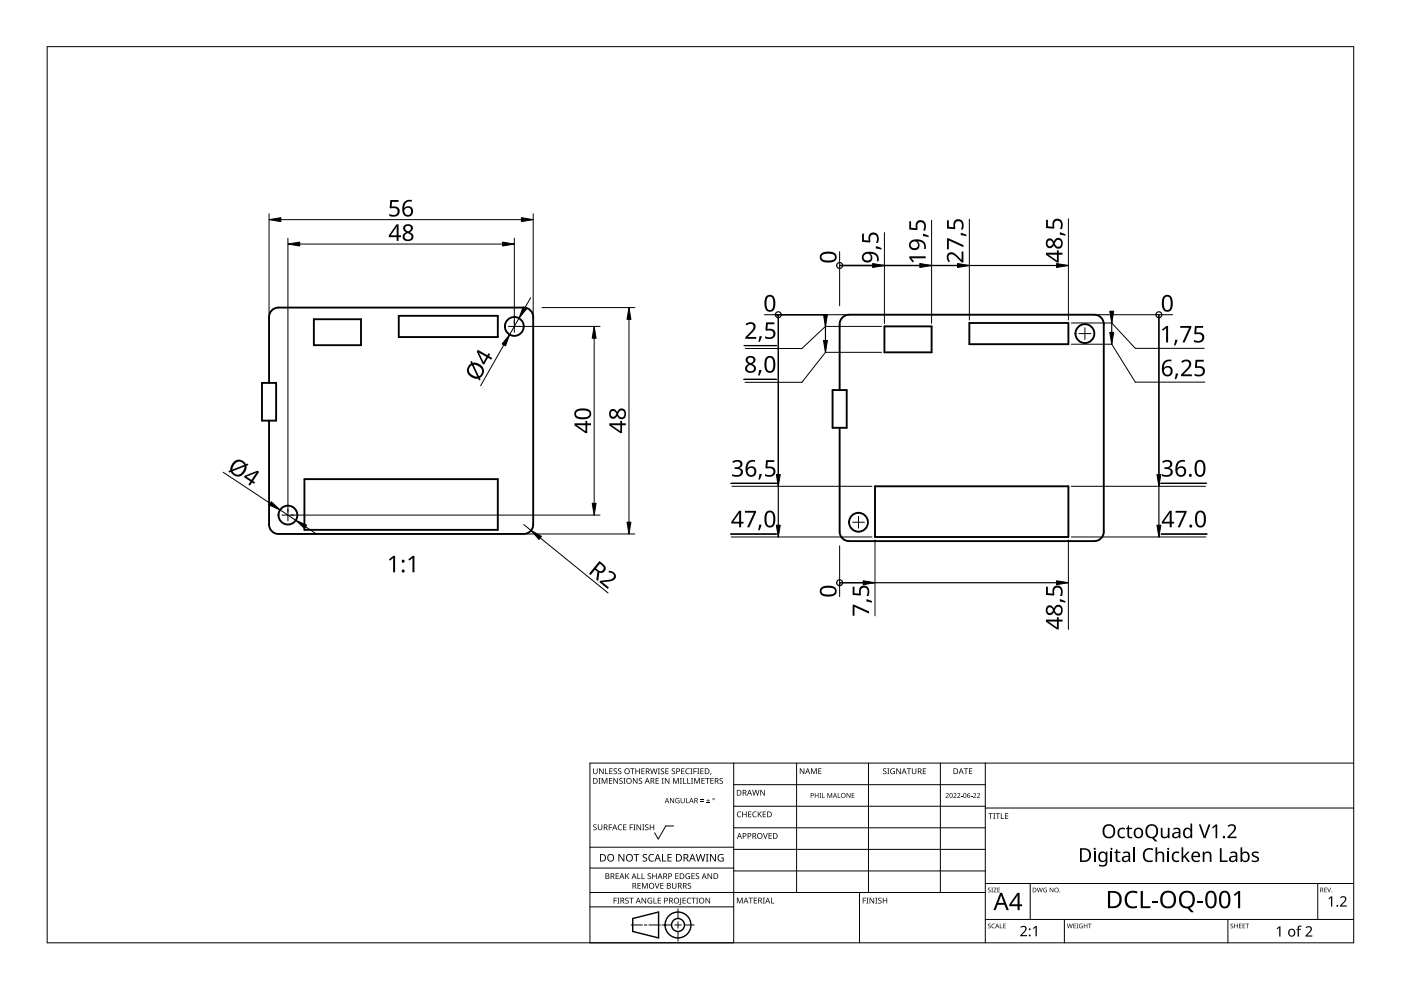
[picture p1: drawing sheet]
<svg xmlns="http://www.w3.org/2000/svg" width="297mm" height="210mm" viewBox="0 0 297 210" stroke-linecap="round" stroke-linejoin="round" font-family="sans-serif">
<g fill="none" stroke="#000" stroke-width=".4">
<path d="M66.5 67.7h10v5.5h-10zM84.5 67h21v4.5h-21zM187.5 69.2h10v5.5h-10zM205.5 68.5h21v4.5h-21zM55.5 81.2h3v8h-3zM57 81.2v-14a2 2 0 0 1 2-2h52a2 2 0 0 1 2 2v44a2 2 0 0 1-2 2h-52a2 2 0 0 1-2-2v-22M176.5 82.7h3v8h-3zM178 82.7v-14a2 2 0 0 1 2-2h52a2 2 0 0 1 2 2v44a2 2 0 0 1-2 2h-52a2 2 0 0 1-2-2v-22M64.5 101.6h41v10.7h-41zM185.5 103.1h41v10.8h-41z"/>
<circle cx="109" cy="69.2" r="2"/>
<circle cx="230" cy="70.7" r="2"/>
<circle cx="61" cy="109.2" r="2"/>
<circle cx="182" cy="110.7" r="2"/>
</g>
<path d="M107.8 69.2h2.5M109 68v2.5M228.8 70.7h2.5M230 69.5v2.5M59.8 109.2h2.5M61 108v2.5M180.8 110.7h2.5M182 109.5v2.5" fill="none" stroke="#000" stroke-width=".21"/>
<path d="M10 9.9h277v190h-277z" fill="none" stroke="#000" stroke-width=".21"/>
<g fill="none" stroke="#000" stroke-width=".21">
<path d="M125.1 179.6h30.5M142.8 175.1h-1.6l-1.6 2.8-.8-1.3M155.6 161.8v38.1h-30.5v-38.1h161.9M155.6 166.4h53.3M155.6 170.9h53.3M155.6 175.5h53.3M168.9 161.8v27.4M184.1 161.8v27.4M199.4 161.8v27.4M208.9 161.8v38.1M208.9 171.3h78.1M125.1 192.3h30.5"/>
<path d="M125.1 189.2h83.8M125.1 184h30.5M133.8 196.1h2.4M136.6 196.1h.6M137.6 196.1h2.4M140.3 196.1h2.1M143.1 196.1h1.3M143.7 192.7v2M143.7 195.4v1.4M143.7 197.5v2M145.1 196.1h2.1M155.6 180.1h53.3"/>
<path d="M155.6 184.7h53.3M182.2 189.2v10.7M208.9 194.9h78.1M208.9 187.3h78.1M218.4 187.3v7.6M225.7 194.9v5M260.3 194.9v5M279.4 187.3v7.6"/>
</g>
<g fill="#000">
<path d="M125.8 174.9l.5-.1h.2l-.1 .2a.25 .25 0 0 0-.3-.1 .25 .25 0 0 0 0 .4 .4 .4 0 0 1 .4 .3 .4 .4 0 0 1-.2 .5 .4 .4 0 0 1-.5-.3v.1a.27 .27 0 0 0 .5 0 .27 .27 0 0 0-.1-.4l-.4-.2zM125.8 162.9h.1v.8a.32 .32 0 0 0 .3 .3 .32 .32 0 0 0 .3-.3v-.8h.2v.8a.47 .47 0 0 1-.5 .4 .47 .47 0 0 1-.4-.4zM126.9 165h.4l-.1 .1v1l.1 .1h-.4l.1-.1v-1zM126.8 174.8h.1v.8a.32 .32 0 0 0 .3 .3 .32 .32 0 0 0 .3-.3v-.8h.2v.8a.47 .47 0 0 1-.5 .4 .47 .47 0 0 1-.4-.4zM127 162.9h.2l.6 1v-1h.2v1.2h-.2l-.7-1 .1 1h-.2zM127.6 165h.2l.4 1 .4-1h.2v1.2h-.2v-1.1l-.4 1.1h-.1l-.4-1.1v1.1h-.1zM128.3 162.9h.2v1.1h.5v.1h-.7zM129.1 174.8h.7v.1h-.6v.5h.5v.1h-.5v.5h-.1zM129.1 165h.7v.1h-.5v.4h.5v.1h-.5v.4h.5v.2h-.7zM129.2 162.9h.7v.1h-.5v.4h.4v.2h-.4v.4h.5v.1h-.7zM130.1 163l.5-.1 .2 .1v.1a.25 .25 0 0 0-.4-.1 .25 .25 0 0 0 0 .4 .4 .4 0 0 1 .4 .3 .4 .4 0 0 1-.2 .5 .4 .4 0 0 1-.5-.3v.1a.27 .27 0 0 0 .5 0 .27 .27 0 0 0-.1-.4l-.4-.2zM130.1 165h.1l.7 1v-1h.1v1.2h-.2l-.6-1v1h-.1z"/>
<path d="M131.1 175l.5-.2 .3 .1-.1 .1a.49 .49 0 0 0-.7 .4 .49 .49 0 0 0 .8 .4 .57 .57 0 0 1-.8 0 .57 .57 0 0 1 0-.8zM131.1 163l.4-.1 .2 .1v.1a.25 .25 0 0 0-.4-.1 .25 .25 0 0 0 0 .4 .4 .4 0 0 1 .5 .3 .4 .4 0 0 1-.3 .5 .4 .4 0 0 1-.5-.3l.1 .1a.27 .27 0 0 0 .4 0 .27 .27 0 0 0-.1-.4l-.3-.2zM131.3 165.1l.5-.2 .2 .1v.1a.25 .25 0 0 0-.4-.1 .25 .25 0 0 0 0 .4 .4 .4 0 0 1 .4 .3 .4 .4 0 0 1-.2 .5 .4 .4 0 0 1-.5-.2h.1a.27 .27 0 0 0 .4 .1 .27 .27 0 0 0-.1-.4l-.4-.3zM132.2 165h.4l-.1 .1v1l.1 .1h-.4l.1-.1v-1zM132.1 174.8h.7v.1h-.5v.4h.5v.1h-.5v.5h.5v.1h-.7zM133.5 174.8h.7v.1h-.5v.5h.5v.1h-.5v.5h-.2zM133.6 162.9h.9v.1h-.3v1.1h-.2v-1.1h-.4zM134.3 174.8h.4l-.1 .1v1l.1 .1h-.4l.1-.1v-1zM134.2 165h.2l.6 1v-1h.2v1.2h-.2l-.7-1v1h-.1zM134.7 162.9h.2v.5h.6v-.5h.2v1.2h-.2v-.5h-.6v.5h-.2zM135 174.8h.1l.7 1v-1h.1v1.2h-.2l-.6-1v1h-.1zM135.5 165.1l.4-.2 .2 .1v.1a.25 .25 0 0 0-.4-.1 .25 .25 0 0 0 0 .4 .4 .4 0 0 1 .5 .3 .4 .4 0 0 1-.3 .5 .4 .4 0 0 1-.5-.2h.1a.27 .27 0 0 0 .4 .1 .27 .27 0 0 0-.1-.4l-.3-.3z"/>
<path d="M136.2 174.8h.4l-.1 .1v1l.1 .1h-.4l.1-.1v-1zM136 162.9h.7v.1h-.6v.4h.5v.2h-.5v.4h.6v.1h-.7zM136.8 174.9l.4-.1h.3l-.1 .2a.25 .25 0 0 0-.3-.1 .25 .25 0 0 0 0 .4 .4 .4 0 0 1 .4 .3 .4 .4 0 0 1-.3 .5 .4 .4 0 0 1-.4-.3v.1a.27 .27 0 0 0 .5 0 .27 .27 0 0 0-.1-.4l-.4-.2zM137.8 174.8h.1v.5h.6v-.5h.2v1.2h-.2v-.6h-.6v.6h-.1zM137.8 162.9h.2l.3 1 .2-1h.2l.3 1 .2-1h.2l-.3 1.2h-.2l-.3-1-.3 1h-.1zM139 165h.7v.1h-.5v.4h.4v.1h-.4v.4h.5v.2h-.7zM139.5 162.9h.4l-.1 .1v1l.1 .1h-.4l.1-.1v-1zM140.3 165h.4l-.1 .1v1l.1 .1h-.4l.1-.1v-1zM140.1 163l.5-.1 .2 .1v.1a.25 .25 0 0 0-.4-.1 .25 .25 0 0 0 0 .4 .4 .4 0 0 1 .4 .3 .4 .4 0 0 1-.2 .5 .4 .4 0 0 1-.5-.3l.1 .1a.27 .27 0 0 0 .4 0 .27 .27 0 0 0-.1-.4l-.4-.2zM141.1 162.9h.7v.1h-.6v.4h.5v.2h-.5v.4h.6v.1h-.7zM141 165h.1l.7 1v-1h.1v1.2h-.2l-.6-1v1h-.1zM142.1 169.2h.1l.6 .9v-.9h.1v1.1h-.1l-.6-.9v.9h-.1z"/>
<path d="M142.5 163l.4-.1 .2 .1v.1a.25 .25 0 0 0-.4-.1 .25 .25 0 0 0 0 .4 .4 .4 0 0 1 .4 .3 .4 .4 0 0 1-.2 .5 .4 .4 0 0 1-.5-.3l.1 .1a.27 .27 0 0 0 .4 0 .27 .27 0 0 0-.1-.4l-.4-.2zM142.7 165h.2l.4 1 .4-1h.2v1.2h-.1v-1.1l-.4 1.1h-.2l-.4-1.1v1.1h-.1zM143.3 169.3l.5-.1 .3 .1-.1 .1a.45 .45 0 0 0-.7 .3 .45 .45 0 0 0 .6 .5v-.4h-.2v-.1h.4v.6a.6 .6 0 0 1-.8-.2 .6 .6 0 0 1 0-.8zM144.1 165h.5l-.2 .1v1l.2 .1h-.5l.2-.1v-1zM144.8 165h.2v1h.5v.2h-.7zM144.4 162.9h.7v.1h-.5v.4h.5v.2h-.5v.4h.5v.1h-.7zM144.3 169.2h.2v.7a.28 .28 0 0 0 .2 .3 .28 .28 0 0 0 .3-.3v-.7h.2v.7a.42 .42 0 0 1-.5 .4 .42 .42 0 0 1-.4-.4zM145.4 169.2h.2v1h.5v.1h-.7zM145.7 165h.2v1h.5v.2h-.7zM145.5 163.1l.4-.2 .3 .1v.1a.49 .49 0 0 0-.7 .4 .49 .49 0 0 0 .7 .5 .57 .57 0 0 1-.8-.1 .57 .57 0 0 1 0-.8zM146.4 162.9h.4l-.1 .1v1l.1 .1h-.4l.1-.1v-1zM146.5 165h.4l-.1 .1v1l.1 .1h-.4l.1-.1v-1z"/>
<path d="M147 162.9h.7v.1h-.5v.5h.5v.1h-.5v.5h-.2zM147.2 165h.2l.4 1 .4-1h.2v1.2h-.2l.1-1.1-.5 1.1h-.1l-.4-1.1v1.1h-.1zM147.8 162.9h.5l-.2 .1v1l.2 .1h-.5l.2-.1v-1zM148.5 169.9h.7v.1h-.7zM148.5 169.5h.7v.2h-.7zM148.5 162.9h.7v.1h-.6v.4h.5v.2h-.5v.4h.6v.1h-.7zM148.7 165h.7v.1h-.5v.4h.5v.1h-.5v.4h.5v.2h-.7zM149.8 170.2h.7v.1h-.7zM149.5 165h.9v.1h-.3v1.1h-.2v-1.1h-.4zM150.1 169.4l.1 .3h.3l-.3 .1v.3l-.1-.3h-.3l.3-.1zM150.7 163.9h.1l-.2 .4zM150.6 165h.7v.1h-.5v.4h.5v.1h-.5v.4h.5v.2h-.7z"/>
<path d="M152.6 165.1l.4-.2 .3 .1-.1 .1a.25 .25 0 0 0-.4-.1 .25 .25 0 0 0 0 .4 .4 .4 0 0 1 .5 .3 .4 .4 0 0 1-.3 .5 .4 .4 0 0 1-.5-.2h.1a.27 .27 0 0 0 .5 .1 .27 .27 0 0 0-.1-.4l-.4-.3zM156.4 172.2l.4-.2 .4 .1-.1 .1a.49 .49 0 0 0-.7 .5 .49 .49 0 0 0 .7 .4 .57 .57 0 0 1-.8 0 .57 .57 0 0 1 0-.8zM157.4 172.1h.1v.5h.7v-.5h.1v1.2h-.1v-.6h-.7v.6h-.1zM158.6 172.1h.7v.1h-.5v.4h.5v.1h-.5v.4h.5v.2h-.7zM159.7 172.2l.4-.2 .3 .1v.1a.49 .49 0 0 0-.7 .5 .49 .49 0 0 0 .7 .4 .57 .57 0 0 1-.8 0 .57 .57 0 0 1 0-.8zM159.5 167.5h.1l.3 1 .3-1h.1l.3 1 .3-1h.1l-.3 1.2h-.2l-.3-1.1-.3 1.1h-.1zM160.7 172.1h.1v.6l.5-.6h.2l-.5 .5 .5 .7h-.1l-.5-.6-.1 .6h-.1zM161.8 176.6h.1l.4 1.1 .3-1.1h.2l-.5 1.2h-.1zM161.2 167.5h.2l.6 1v-1h.2v1.2h-.2l-.7-1v1h-.1zM161.7 172.1h.7v.1h-.5v.4h.5v.1h-.5v.4h.5v.2h-.7zM162.9 176.6h.7v.2h-.5v.3h.5v.2h-.5v.4h.5v.1h-.7zM169.6 162.9h.2l.6 1v-1h.1v1.2h-.1l-.7-1v1h-.1z"/>
<path d="M172 162.9h.2l.4 1 .3-1h.3v1.2h-.2v-1l-.4 1h-.1l-.4-1.1v1.1h-.1zM172.8 168.1h.1v.5h.5v-.5h.1v1.1h-.1v-.5h-.5v.5h-.1zM173.7 168.1h.4l-.1 .1v.9l.1 .1h-.4l.2-.1zM173.5 162.9h.7v.1h-.5v.4h.4v.1h-.4v.5h.5v.1h-.7zM174.3 168.1h.1v1h.5v.1h-.6zM175.4 168.1h.2l.3 .9 .3-.9h.2v1.1h-.1v-.9l-.4 .9-.4-.9v.9h-.1zM177.6 168.1h.2v1h.4v.1h-.6zM179.5 168.1h.1l.6 .9v-.9h.1v1.1h-.1l-.6-.9v.9h-.1zM180.6 168.1h.5v.2h-.4v.3h.4v.1h-.4v.4h.4v.1h-.5zM187.3 163l.4-.1 .2 .1v.1a.25 .25 0 0 0-.4-.1 .25 .25 0 0 0 0 .4 .4 .4 0 0 1 .5 .3 .4 .4 0 0 1-.3 .5 .4 .4 0 0 1-.5-.3l.1 .1a.27 .27 0 0 0 .4 0 .27 .27 0 0 0-.1-.4l-.3-.2zM188.1 162.9h.5l-.2 .1v1l.2 .1h-.5l.2-.1v-1zM188.9 163.1l.5-.2 .3 .1v.1a.5 .5 0 0 0-.8 .4 .5 .5 0 0 0 .7 .5v-.4h-.3v-.1h.4v.6a.66 .66 0 0 1-.8-.1 .66 .66 0 0 1 0-.9z"/>
<path d="M190 162.9h.2l.7 1-.1-1h.2v1.2h-.2l-.6-1v1h-.2zM192.3 162.9h.9v.1h-.4v1.1h-.2v-1.1h-.3zM193.3 162.9h.2v.8a.32 .32 0 0 0 .3 .3 .32 .32 0 0 0 .3-.3v-.8h.2v.8a.47 .47 0 0 1-.5 .4 .47 .47 0 0 1-.5-.4zM195.7 162.9h.6v.1h-.5v.4h.5v.2h-.5v.4h.5v.1h-.6zM200.5 168.3a.37 .37 0 0 1 .6 0 .37 .37 0 0 1-.2 .5l-.3 .3h.6v.1h-.7l.3-.4a.27 .27 0 0 0 .2-.4 .27 .27 0 0 0-.4-.1zM202.1 168.3a.37 .37 0 0 1 .6 0 .37 .37 0 0 1-.2 .5l-.2 .3h.5v.1h-.7l.3-.4a.27 .27 0 0 0 .3-.4 .27 .27 0 0 0-.5-.1zM203 168.3a.37 .37 0 0 1 .6 0 .37 .37 0 0 1-.3 .5l-.2 .3h.5v.1h-.7l.3-.4a.27 .27 0 0 0 .3-.4 .27 .27 0 0 0-.4-.1zM203.7 168.7h.4v.1h-.4zM204.3 162.9h1v.1h-.4v1.1h-.2v-1.1h-.4zM205.8 168.7h.4v.1h-.4zM205.4 162.9h.7v.1h-.5v.4h.5v.1h-.5v.5h.5v.1h-.7zM206.3 168.3a.37 .37 0 0 1 .6 0 .37 .37 0 0 1-.2 .5l-.2 .3h.5v.1h-.7l.3-.4a.27 .27 0 0 0 .3-.4 .27 .27 0 0 0-.5-.1z"/>
<path d="M207.1 168.3a.37 .37 0 0 1 .6 0 .37 .37 0 0 1-.2 .5l-.2 .3h.5v.1h-.7l.3-.4a.27 .27 0 0 0 .3-.4 .27 .27 0 0 0-.5-.1zM209.6 172.4h.9v.2h-.4v1h-.1v-1h-.4zM210.6 172.4h.4l-.1 .1v1l.1 .1h-.4l.1-.1v-1zM211.1 172.4h.9v.2h-.4v1h-.1v-1h-.4zM212.2 172.4h.2v1.1h.5v.1h-.7zM213.1 172.4h.7v.2h-.6v.3h.5v.2h-.5v.4h.6v.1h-.7zM237.2 175.8l.5-.3 .8 .1-.1 .3-.1-.1a.79 .79 0 0 0-1 .9 .79 .79 0 0 0 1.2 .6v.3a1.14 1.14 0 0 1-1.5-.3 1.14 1.14 0 0 1 .2-1.5zM239.2 175h.2v.5h.6v.3h-.6v1.3l.2 .3h.4v.3a.67 .67 0 0 1-1-.6v-1.3h-.3v-.2l.3-.1zM246.1 175.5h.4v1.4a.59 .59 0 0 0 .7 .5 .59 .59 0 0 0 .4-.7v-1.2h.4v2.2h-.3l-.1-.3a.84 .84 0 0 1-.9 .3 .84 .84 0 0 1-.6-.7zM254.2 174.8h.4l.8 2.5 .8-2.5h.4l-1 2.9h-.4zM257 175.4l.8-.6h.3v2.9h-.4v-2.5l-.5 .4zM260.3 175.1a.97 .97 0 0 1 1.1-.4 .97 .97 0 0 1 .6 1l-.2 .6-1.1 1.1h1.5v.3h-2v-.3l1.2-1.2a.67 .67 0 0 0 .1-1 .67 .67 0 0 0-1 .1z"/>
<path d="M130.1 190.3h.7v.2h-.5v.4h.4v.1h-.4v.6h-.2zM130.5 185.2h.7v.1h-.5v.4h.5v.1h-.5v.4h.5v.2h-.7zM130.9 190.3h.4l-.1 .2v.9l.1 .2h-.4l.1-.2v-.9zM131.1 181.1h.3l.8 1.3v-1.3h.2v1.6h-.3l-.8-1.4v1.4h-.2zM132.6 190.5l.4-.2 .3 .1-.1 .1a.25 .25 0 0 0-.4-.1 .25 .25 0 0 0 0 .4 .4 .4 0 0 1 .5 .3 .4 .4 0 0 1-.3 .5 .4 .4 0 0 1-.5-.2h.1a.27 .27 0 0 0 .5 .1 .27 .27 0 0 0-.1-.5l-.4-.2zM132.6 185.2h.1v.6l.6-.6h.1l-.5 .5 .5 .7h-.1l-.5-.6-.1 .6h-.1zM133.4 190.3h.9v.2h-.4v1.1h-.1v-1.1h-.4zM134.3 181.1h1.2v.2h-.5v1.4h-.2v-1.4h-.5zM135.1 185.2h.2v1h.5v.2h-.7zM135.2 187.2h.6v.1h-.5v.4h.5v.2h-.5v.4h.5v.1h-.6zM136 185.2h.2v1h.5v.2h-.7zM136.1 187.2h.2l.4 1 .4-1h.2v1.2h-.1v-1l-.4 1h-.2l-.4-1 .1 1h-.2z"/>
<path d="M136 190.3h.2l.7 1.1-.1-1.1h.2v1.3h-.2l-.6-1v1h-.2zM136.3 181.2l.3-.1h.6l-.2 .2a.33 .33 0 0 0-.5 .1 .33 .33 0 0 0 .4 .4 .49 .49 0 0 1 .3 .7 .49 .49 0 0 1-.8 .2l-.2-.1v-.2l.3 .1a.35 .35 0 0 0 .5-.2 .35 .35 0 0 0-.4-.4l-.3-.3zM137.4 190.5l.6-.2 .3 .1-.1 .1a.5 .5 0 0 0-.8 .4 .5 .5 0 0 0 .7 .5v-.3h-.3v-.2h.5v.6a.66 .66 0 0 1-.9-.1 .66 .66 0 0 1 0-.9zM137.4 185.3l.4-.2 .2 .1v.1a.25 .25 0 0 0-.4-.1 .25 .25 0 0 0 0 .4 .4 .4 0 0 1 .4 .3 .4 .4 0 0 1-.2 .5 .4 .4 0 0 1-.5-.2h.1a.27 .27 0 0 0 .4 .1 .27 .27 0 0 0-.1-.4l-.4-.3zM137.7 181.3l.5-.2h.5l-.1 .2a.63 .63 0 0 0-.9 .6 .63 .63 0 0 0 .9 .5v.2a.83 .83 0 0 1-1-.3 .83 .83 0 0 1 .1-1zM138.6 190.3h.1v1.1h.5v.2h-.6zM138.8 187.2h.2l.3 1.1 .4-1.1h.1l-.4 1.2h-.2zM138.3 185.2h.2v.5h.6v-.5h.1v1.2h-.1v-.6h-.6v.6h-.2zM139.5 190.3h.6v.2h-.5v.4h.5v.1h-.5v.4h.5v.2h-.6zM140.4 181.1h.2v1.4h.6v.2h-.8zM140 187.2h.7v.1h-.5v.4h.4v.2h-.4v.4h.5v.1h-.7zM141.5 181.1h.9v.2h-.7v.4h.7v.2h-.7v.6h.7v.2h-.9z"/>
<path d="M142.5 187.2h.1v.8a.32 .32 0 0 0 .4 .3 .32 .32 0 0 0 .3-.3v-.8h.1v.8a.47 .47 0 0 1-.5 .4 .47 .47 0 0 1-.4-.4zM143.2 185.2h.7v.1h-.6v.4h.5v.1h-.5v.4h.6v.2h-.7zM144.2 190.3h.2v1.3l-.1 .2-.3 .1v-.2l.2-.1zM144.7 190.3h.7v.2h-.5v.4h.5v.1h-.5v.4h.5v.2h-.7zM145.5 185.3l.4-.2 .4 .1-.1 .1a.5 .5 0 0 0-.7 .4 .5 .5 0 0 0 .7 .5v-.3h-.3v-.2h.4v.6a.66 .66 0 0 1-.9-.1 .66 .66 0 0 1 .1-.9zM145.8 190.5l.4-.2 .3 .1v.1a.49 .49 0 0 0-.7 .5 .49 .49 0 0 0 .7 .4 .57 .57 0 0 1-.8 0 .57 .57 0 0 1 0-.8zM145.9 187.3l.4-.1 .2 .1v.1a.25 .25 0 0 0-.4-.1 .25 .25 0 0 0 0 .4 .4 .4 0 0 1 .4 .3 .4 .4 0 0 1-.2 .5 .4 .4 0 0 1-.5-.3l.1 .1a.27 .27 0 0 0 .4 0 .27 .27 0 0 0-.1-.4l-.4-.2zM146.6 190.3h.9v.2h-.4v1.1h-.1v-1.1h-.4zM146.6 185.2h.7v.1h-.5v.4h.5v.1h-.5v.4h.5v.2h-.7zM147.6 190.3h.4l-.1 .2v.9l.1 .2h-.4l.1-.2v-.9zM147.5 185.3l.5-.2 .2 .1v.1a.25 .25 0 0 0-.4-.1 .25 .25 0 0 0 0 .4 .4 .4 0 0 1 .4 .3 .4 .4 0 0 1-.2 .5 .4 .4 0 0 1-.5-.2h.1a.27 .27 0 0 0 .4 .1 .27 .27 0 0 0-.1-.4l-.4-.3zM147.5 181.1h.2l.4 1.3 .3-1.3h.2l.4 1.3 .3-1.3h.2l-.4 1.6h-.2l-.4-1.4-.3 1.4h-.2z"/>
<path d="M149.7 181.1h.5l-.2 .1v1.3l.2 .2h-.5l.1-.2v-1.3zM149.6 190.3h.2l.6 1.1v-1.1h.2v1.3h-.2l-.7-1v1h-.1zM150 185.2h.2l.6 1v-1h.2v1.2h-.2l-.7-1 .1 1h-.2zM150.5 181.1h.3l.8 1.3v-1.3h.2v1.6h-.3l-.8-1.4v1.4h-.2zM152.3 181.3l.8-.2h.3l-.1 .2a.65 .65 0 0 0-1 .5 .65 .65 0 0 0 .9 .7v-.5h-.3v-.2h.5v.8a.86 .86 0 0 1-1.1-.2 .86 .86 0 0 1 0-1.1zM156.2 190.3h.3l.3 1 .4-1h.3v1.2h-.2v-1l-.4 1h-.1l-.4-1v1h-.2zM158.7 190.3h.9v.2h-.3v1h-.2v-1h-.4zM159.8 190.3h.7v.2h-.5v.3h.5v.2h-.5v.4h.5v.1h-.7zM161.7 190.3h.5l-.2 .2v.9l.2 .1h-.5l.2-.1v-.9zM163.5 190.3h.1v1.1h.6v.1h-.7zM182.9 190.3h.7v.2h-.5v.4h.5v.1h-.5v.6h-.2zM183.7 190.3h.4l-.1 .2v.9l.1 .2h-.4l.1-.2v-.9z"/>
<path d="M184.4 190.3h.1l.7 1v-1h.1v1.3h-.1l-.7-1v1h-.1zM185.6 190.3h.4l-.1 .2v.9l.1 .2h-.4l.1-.2v-.9zM186.2 190.5l.5-.2 .2 .1v.1a.25 .25 0 0 0-.4-.1 .25 .25 0 0 0 0 .4 .4 .4 0 0 1 .4 .3 .4 .4 0 0 1-.2 .5 .4 .4 0 0 1-.5-.2 .27 .27 0 0 0 .5 .1 .27 .27 0 0 0-.1-.5l-.4-.2zM187.2 190.3h.1v.6h.6v-.6h.2v1.3h-.2v-.6h-.6v.6h-.1zM209.5 188.3l.3-.1 .2 .2a.24 .24 0 0 0-.3-.1 .24 .24 0 0 0-.1 .3 .24 .24 0 0 0 .3 .1 .31 .31 0 0 1 0 .5 .31 .31 0 0 1-.5-.2 .23 .23 0 0 0 .4 .2 .23 .23 0 0 0 0-.4l-.3-.2zM209.5 195.9l.3-.1 .2 .2a.24 .24 0 0 0-.3-.1 .24 .24 0 0 0-.1 .3 .24 .24 0 0 0 .3 .1 .31 .31 0 0 1 0 .5 .31 .31 0 0 1-.5-.1 .23 .23 0 0 0 .4 .1 .23 .23 0 0 0 0-.4l-.3-.2zM210.2 188.2h.3l-.1 .1 .1 .9h-.3l.1-.1zM210.3 196l.4-.2 .2 .1v.1a.39 .39 0 0 0-.6 .3 .39 .39 0 0 0 .6 .4 .46 .46 0 0 1-.7-.1 .46 .46 0 0 1 .1-.6zM210.7 188.2h.6l-.5 .9h.5v.1h-.7l.5-.9h-.4zM212 195.8h.1v.9l.4 .1h-.5zM211.5 188.2h.5l-.4 .1v.3h.4l-.4 .1v.4l.4 .1h-.5zM212.7 195.8h.5l-.4 .1v.3h.4l-.4 .2v.3l.4 .1h-.5z"/>
<path d="M216.3 196.5a.76 .76 0 0 1 1.2 0 .76 .76 0 0 1-.3 1.2l-.6 .6h1.2v.2h-1.5v-.2l.8-.8a.52 .52 0 0 0 .2-.8 .52 .52 0 0 0-.8 0zM219 196.8l.6-.5h.2v2.2h-.2v-1.9l-.5 .4zM219.8 188.2h.2l.2 .8 .2-.8h.1l.2 .8 .2-.8h.2l-.3 1h-.1l-.2-.8-.3 .8h-.1zM221.3 188.3h.7h-.1a.4 .4 0 0 0-.6 .4 .4 .4 0 0 0 .6 .4v-.3l-.3-.1h.4v.5a.53 .53 0 0 1-.7-.2 .53 .53 0 0 1 0-.7zM222.6 188.2h.1l.5 .8v-.8h.1v1h-.1l-.5-.8v.8h-.1zM226.2 195.8h.1l.2 .9 .3-.9h.1l.2 .9 .2-.9h.1l-.2 1h-.1l-.3-.8-.2 .8h-.1zM227.6 195.8h.5l-.4 .1v.3h.4l-.4 .2v.3l.4 .1h-.5zM228.3 195.8h.3l-.1 .1 .1 .9h-.3l.1-.1zM228.9 196l.7-.1-.2 .1a.4 .4 0 0 0-.5 .3 .4 .4 0 0 0 .5 .4v-.3l-.2-.1h.4v.5a.53 .53 0 0 1-.7-.1 .53 .53 0 0 1 0-.7zM229.8 195.8h.1v.4h.5v-.4h.1v1h-.1v-.4h-.5v.4h-.1zM230.7 195.8h.7l-.3 .1v.9h-.1v-.9zM236.7 180.1h.2v.5h.6v.2h-.6v1.3l.2 .4h.5v.2a.67 .67 0 0 1-1-.6v-1.3h-.4v-.1l.4-.2z"/>
<path d="M238.9 189.4a2.04 2.04 0 0 1 2.3-.3l-.2 .4a1.42 1.42 0 0 0-1.7 .1 1.42 1.42 0 0 0-.3 1.8 1.38 1.38 0 0 0 2.1 .7v.4a1.85 1.85 0 0 1-2.2-.4 1.85 1.85 0 0 1-.3-2.1zM241.9 188.9h.4v3.2h1.6v.5h-2zM242.7 180.2a1.63 1.63 0 0 1 1.8-.2l-.1 .3a1.14 1.14 0 0 0-1.4 .1 1.14 1.14 0 0 0-.2 1.4 1.11 1.11 0 0 0 1.6 .6v.3a1.52 1.52 0 0 1-1.9-.5 1.52 1.52 0 0 1 .2-2zM244.2 191h1.3v.4h-1.3zM245 179.7h.3v1.2a.84 .84 0 0 1 .9-.3 .84 .84 0 0 1 .6 .7v1.5h-.3v-1.4a.59 .59 0 0 0-.7-.6 .59 .59 0 0 0-.5 .8v1.2h-.3zM248.7 180.8l.5-.3 .8 .1-.1 .3h-.1a.79 .79 0 0 0-1 .9 .79 .79 0 0 0 1.2 .6v.3a1.14 1.14 0 0 1-1.5-.4 1.14 1.14 0 0 1 .2-1.5zM250.5 179.7h.4v1.9l.9-1h.5l-.9 .9 .9 1.3h-.4l-.8-1.1-.2 .3v.8h-.4zM253.8 191h1.3v.4h-1.3zM255 180.6h.3v.3a.83 .83 0 0 1 1-.3 .83 .83 0 0 1 .5 .7v1.5h-.3v-1.4a.59 .59 0 0 0-.7-.6 .59 .59 0 0 0-.4 .8v1.2h-.4zM258.6 179.8h.4v2.6h1.3v.4h-1.7zM260.9 195.9l.4-.1 .1 .2a.24 .24 0 0 0-.3-.1 .24 .24 0 0 0-.1 .3 .24 .24 0 0 0 .4 .1 .31 .31 0 0 1-.1 .5 .31 .31 0 0 1-.4-.1 .23 .23 0 0 0 .3 .1 .23 .23 0 0 0 .1-.4l-.4-.2zM261.7 195.8h.1v.4h.5v-.4h.1v1h-.1v-.4h-.5v.4h-.1z"/>
<path d="M261.6 189.7l1-.8h.3v3.7h-.4v-3.2l-.7 .6zM262.7 195.8h.5l-.4 .1v.3h.4l-.4 .2v.3l.4 .1h-.5zM263.5 195.8h.5l-.4 .1v.3h.4l-.4 .2v.3l.4 .1h-.5zM264.1 195.8h.7l-.3 .1v.9h-.1v-.9zM265.5 180.8a1.29 1.29 0 0 1 1.4-.1l-.1 .3-.5-.2a.35 .35 0 0 0-.6 .2 .35 .35 0 0 0 .4 .4l.2 .1a.66 .66 0 0 1 .6 .8 .66 .66 0 0 1-.8 .5l-.7-.1v-.4l.7 .2 .5-.2-.1-.3-.6-.3a.58 .58 0 0 1-.4-.9zM270.7 196.9l.6-.5h.2v2.2h-.3v-1.9l-.4 .3zM275.3 196.4l.7-.1-.1 .2h-.4l-.1 .2v.2h.4v.2h-.4v1.5h-.3v-1.5h-.3l.3-.2zM276.8 196.6a.76 .76 0 0 1 1.2 0 .76 .76 0 0 1-.3 1.2l-.6 .5h1.1v.3h-1.4v-.2l.8-.8a.52 .52 0 0 0 .2-.9 .52 .52 0 0 0-.8 .1zM280.8 188.2h.5l-.4 .1v.3h.4l-.4 .1v.4l.4 .1h-.5zM281.4 188.2h.1l.3 .8 .3-.8h.1l-.3 1h-.2zM281.7 190.5l.5-.5h.3v2.2h-.3v-1.9l-.4 .4zM284.1 190.3a.76 .76 0 0 1 1.2-.1 .76 .76 0 0 1-.3 1.2l-.6 .6h1.1v.2h-1.4v-.2l.8-.8a.52 .52 0 0 0 .2-.8 .52 .52 0 0 0-.8 0z"/>
<path d="M125.7 165h.4a.61 .61 0 0 1 .6 .6 .61 .61 0 0 1-.6 .6h-.4zM125.9 165.1v.9h.2a.48 .48 0 0 0 .5-.4 .48 .48 0 0 0-.5-.5z"/>
<path d="M128 174.8h.3a.35 .35 0 0 1 .5 .2 .35 .35 0 0 1-.3 .5l.4 .5h-.2l-.3-.5h-.2v.5h-.2zM128.2 174.9v.5h.1a.23 .23 0 0 0 .3-.2 .23 .23 0 0 0-.3-.3z"/>
<path d="M130.3 174.8h.1l.5 1.2h-.2l-.1-.4h-.5l-.2 .4h-.1zM130.3 175l-.2 .5h.4z"/>
<path d="M132.3 163.5a.61 .61 0 0 1 1.2 0 .61 .61 0 0 1-1.2 0zM132.6 163.5a.45 .45 0 0 0 .8 0 .45 .45 0 0 0-.8 0z"/>
<path d="M132.7 165.6a.61 .61 0 0 1 1.2 0 .61 .61 0 0 1-1.2 0zM133 165.6a.45 .45 0 0 0 .9 0 .45 .45 0 0 0-.9 0z"/>
<path d="M136.9 162.9h.4a.35 .35 0 0 1 .4 .3 .35 .35 0 0 1-.2 .4l.3 .5h-.2l-.3-.5h-.2v.5h-.2zM137.1 163v.5h.2a.23 .23 0 0 0 .3-.2 .23 .23 0 0 0-.3-.3z"/>
<path d="M137.2 165h.1l.5 1.2h-.2l-.1-.4h-.5l-.2 .4h-.1zM137.2 165.1l-.2 .6h.4z"/>
<path d="M137.9 165h.4a.35 .35 0 0 1 .4 .2 .35 .35 0 0 1-.2 .4l.3 .6h-.2l-.3-.5h-.2v.5h-.2zM138.1 165.1v.4h.2a.23 .23 0 0 0 .3-.2 .23 .23 0 0 0-.3-.2z"/>
<path d="M141.4 169.2h.1l.4 1.1h-.1l-.2-.3h-.4l-.1 .3h-.2zM141.4 169.3l-.2 .5h.4z"/>
<path d="M143.4 162.9h.3a.41 .41 0 0 1 .5 .5 .41 .41 0 0 1-.6 .3v.4h-.2zM143.6 163v.5a.29 .29 0 0 0 .4-.2 .29 .29 0 0 0-.4-.3z"/>
<path d="M146.5 169.2h.2l.4 1.1h-.2l-.1-.3h-.4l-.2 .3h-.1zM146.6 169.3l-.2 .5h.4z"/>
<path d="M147.2 169.2h.3a.31 .31 0 0 1 .4 .2 .31 .31 0 0 1-.2 .4l.3 .5h-.2l-.2-.5h-.2v.5h-.2zM147.4 169.3v.4h.1a.21 .21 0 0 0 .3-.2 .21 .21 0 0 0-.3-.2z"/>
<path d="M149.4 162.9h.4a.61 .61 0 0 1 .6 .6 .61 .61 0 0 1-.6 .6h-.4zM149.6 163v1h.2a.48 .48 0 0 0 .4-.5 .48 .48 0 0 0-.4-.5z"/>
<path d="M151.1 169.4a.24 .24 0 0 1 .4 0 .24 .24 0 0 1-.4 0zM151.2 169.4a.14 .14 0 0 0 .2 0 .14 .14 0 0 0-.2 0z"/>
<path d="M151.6 165h.3a.35 .35 0 0 1 .4 .2 .35 .35 0 0 1-.2 .4l.3 .6h-.2l-.2-.5h-.3v.5h-.1zM151.7 165.1v.4h.2a.23 .23 0 0 0 .3-.2 .23 .23 0 0 0-.3-.2z"/>
<path d="M156.7 176.6h.1l.5 1.2h-.1l-.2-.3h-.5l-.1 .3h-.2zM156.8 176.8l-.2 .5h.4z"/>
<path d="M156.2 167.5h.4a.61 .61 0 0 1 .6 .6 .61 .61 0 0 1-.6 .6h-.4zM156.4 167.6v1h.1a.48 .48 0 0 0 .5-.5 .48 .48 0 0 0-.4-.5z"/>
<path d="M157.5 167.5h.3a.35 .35 0 0 1 .4 .2 .35 .35 0 0 1-.2 .4l.3 .6h-.1l-.3-.5h-.3v.5h-.1zM157.6 167.6v.5h.2a.23 .23 0 0 0 .3-.3 .23 .23 0 0 0-.3-.2z"/>
<path d="M157.5 176.6h.3a.41 .41 0 0 1 .5 .5 .41 .41 0 0 1-.7 .3v.4h-.1zM157.6 176.8v.4a.29 .29 0 0 0 .5-.2 .29 .29 0 0 0-.5-.2z"/>
<path d="M158.5 176.6h.3a.41 .41 0 0 1 .5 .5 .41 .41 0 0 1-.6 .3v.4h-.2zM158.7 176.8v.4a.29 .29 0 0 0 .4-.2 .29 .29 0 0 0-.4-.2z"/>
<path d="M158.8 167.5h.2l.5 1.2h-.2l-.2-.4h-.4l-.2 .4h-.1zM158.9 167.6l-.2 .6h.4z"/>
<path d="M159.5 176.6h.4a.35 .35 0 0 1 .4 .3 .35 .35 0 0 1-.2 .4l.3 .5h-.2l-.3-.5h-.2v.5h-.2zM159.7 176.8v.4h.2a.23 .23 0 0 0 .3-.2 .23 .23 0 0 0-.3-.2z"/>
<path d="M160.4 177.2a.65 .65 0 0 1 1.3 0 .65 .65 0 0 1-1.3 0zM160.7 177.2a.45 .45 0 0 0 .9 0 .45 .45 0 0 0-.9 0z"/>
<path d="M162.7 172.1h.3a.61 .61 0 0 1 .6 .6 .61 .61 0 0 1-.6 .6h-.3zM162.8 172.2v.9h.2a.48 .48 0 0 0 .5-.4 .48 .48 0 0 0-.5-.5z"/>
<path d="M163.9 176.6h.4a.61 .61 0 0 1 .6 .7 .61 .61 0 0 1-.7 .5h-.3zM164 176.8v.9h.2a.48 .48 0 0 0 .5-.4 .48 .48 0 0 0-.5-.5z"/>
<path d="M171.2 162.9h.1l.5 1.2h-.2l-.1-.4h-.5l-.1 .4h-.2zM171.2 163.1l-.1 .5h.3z"/>
<path d="M171.9 168.1h.3a.34 .34 0 0 1 .3 .5 .34 .34 0 0 1-.5 .2v.4h-.1zM172 168.3v.4a.25 .25 0 0 0 .4-.2 .25 .25 0 0 0-.4-.2z"/>
<path d="M177 168.1l.5 1.1-.3-.3h-.4l-.2 .3zM177 168.3l-.1 .4h.3z"/>
<path d="M178.2 168.7a.55 .55 0 0 1 1.1 0 .55 .55 0 0 1-1.1 0zM178.5 168.7a.38 .38 0 0 0 .7 0 .38 .38 0 0 0-.7 0z"/>
<path d="M191.6 162.9h.2l.4 1.2h-.1l-.2-.4h-.4l-.2 .4h-.1zM191.7 163.1l-.2 .5h.4z"/>
<path d="M194.6 162.9h.3a.35 .35 0 0 1 .5 .2 .35 .35 0 0 1-.3 .5l.4 .5h-.2l-.3-.5h-.3v.5h-.1zM194.7 163v.5h.2a.23 .23 0 0 0 .3-.2 .23 .23 0 0 0-.3-.3z"/>
<path d="M201.4 168.2l.4-.1 .2 .3v.5l-.2 .3-.3-.1-.2-.2zM201.5 168.3v.1a.37 .37 0 0 0-.1 .4 .37 .37 0 0 0 .4 .2 .4 .4 0 0 0 .1-.5 .4 .4 0 0 0-.4-.2z"/>
<path d="M202.2 162.9h.3a.61 .61 0 0 1 .6 .6 .61 .61 0 0 1-.6 .6h-.3zM202.3 163v1h.2a.48 .48 0 0 0 .5-.5 .48 .48 0 0 0-.5-.5z"/>
<path d="M203.7 162.9h.2l.4 1.2h-.1l-.2-.4h-.5l-.1 .4h-.2zM203.8 163.1l-.2 .5h.4z"/>
<path d="M204.3 168.2l.4-.1 .2 .3v.5l-.2 .3-.3-.1-.1-.2zM204.4 168.3v.1a.37 .37 0 0 0-.1 .4 .37 .37 0 0 0 .4 .2 .4 .4 0 0 0 .1-.5 .4 .4 0 0 0-.4-.2z"/>
<path d="M205.2 168.2l.4-.1-.3 .2-.1 .3a.35 .35 0 0 1 .5 .2 .35 .35 0 0 1-.4 .5 .35 .35 0 0 1-.3-.5zM205.2 168.9a.22 .22 0 0 0 .4 0 .22 .22 0 0 0-.4 0z"/>
<path d="M234.1 175.1a1.44 1.44 0 0 1 1.9-.1 1.44 1.44 0 0 1 .4 1.9 1.39 1.39 0 0 1-1.9 .7 1.39 1.39 0 0 1-.7-1.8zM234.5 175.3a1.23 1.23 0 0 0 .5 2.1 1.23 1.23 0 0 0 1.1-.9 1.23 1.23 0 0 0-.6-1.4h-.6z"/>
<path d="M240.6 175.8a1.08 1.08 0 0 1 1.6 .1 1.08 1.08 0 0 1-.2 1.5 1.08 1.08 0 0 1-1.5-.2 1.47 1.47 0 0 1 .1-1.4zM241 175.9a.85 .85 0 0 0-.3 1 .85 .85 0 0 0 .9 .5 .82 .82 0 0 0 .4-1.1 .82 .82 0 0 0-1-.4z"/>
<path d="M243.2 175.1a1.42 1.42 0 0 1 1.8-.1 1.42 1.42 0 0 1 .5 1.8l-.3 .5-.5 .4 .7 .7h-.5l-.6-.7a1.53 1.53 0 0 1-1.4-.9 1.53 1.53 0 0 1 .3-1.7zM243.5 175.3a1.23 1.23 0 0 0 .6 2.1 1.23 1.23 0 0 0 1.1-.9 1.23 1.23 0 0 0-.6-1.4h-.6z"/>
<path d="M248.7 175.7a.9 .9 0 0 1 1-.2 .9 .9 0 0 1 .6 .7v1.5h-.3l-.1-.3a.74 .74 0 0 1-.9 .4 .74 .74 0 0 1-.4-1 .74 .74 0 0 1 .9-.4h.4a.51 .51 0 0 0-.2-.6 .51 .51 0 0 0-.6 0l-.3 .1zM249 176.8a.47 .47 0 0 0 .2 .7 .47 .47 0 0 0 .6-.3l.1-.6z"/>
<path d="M251.2 175.6l.6-.1 .6 .3v-1.2h.4v3.1h-.3l-.1-.3a.96 .96 0 0 1-1.2 .2 .96 .96 0 0 1-.4-1.2zM251.4 175.9a.85 .85 0 0 0-.2 1 .85 .85 0 0 0 .9 .5 1.01 1.01 0 0 0-.2-1.6z"/>
<path d="M128.4 185.2h.3a.31 .31 0 0 1 .4 .1 .31 .31 0 0 1-.2 .4 .33 .33 0 0 1 .3 .4 .33 .33 0 0 1-.4 .3h-.4zM128.5 185.8v.4h.3a.23 .23 0 0 0 .2-.2 .23 .23 0 0 0-.3-.2zM128.5 185.3v.4h.2a.21 .21 0 0 0 .3-.2 .21 .21 0 0 0-.3-.2z"/>
<path d="M127.2 181.1h.5a.79 .79 0 0 1 .8 .8 .79 .79 0 0 1-.9 .8h-.4zM127.4 181.2v1.3h.2a.62 .62 0 0 0 .7-.6 .62 .62 0 0 0-.6-.7z"/>
<path d="M129.5 185.2h.3a.35 .35 0 0 1 .4 .2 .35 .35 0 0 1-.2 .4l.3 .6h-.1l-.3-.5h-.3v.5h-.1zM129.6 185.3v.4h.2a.23 .23 0 0 0 .3-.2 .23 .23 0 0 0-.3-.2z"/>
<path d="M128.9 181.3a.77 .77 0 0 1 1.2 .1 .77 .77 0 0 1-.2 1.1 .77 .77 0 0 1-1.1-.3v-.5zM129.1 181.4a.63 .63 0 0 0-.2 .8 .63 .63 0 0 0 .9 .2l.1-.1a.61 .61 0 0 0 0-.8 .61 .61 0 0 0-.8-.1z"/>
<path d="M131.6 190.3h.3a.35 .35 0 0 1 .4 .3 .35 .35 0 0 1-.2 .4l.3 .6h-.1l-.3-.5h-.3v.5h-.1zM131.7 190.5v.4h.2a.23 .23 0 0 0 .3-.2 .23 .23 0 0 0-.3-.2z"/>
<path d="M131.8 185.2h.1l.5 1.2h-.2l-.1-.4h-.5l-.1 .4h-.2zM131.8 185.3l-.1 .6h.3z"/>
<path d="M132.9 181.3a.77 .77 0 0 1 1.1 0 .77 .77 0 0 1-.1 1.2 .77 .77 0 0 1-1.1-.3l-.1-.5zM133.1 181.4a.63 .63 0 0 0-.2 .8 .63 .63 0 0 0 .9 .2l.1-.1a.61 .61 0 0 0 0-.8 .61 .61 0 0 0-.8-.1z"/>
<path d="M134.1 187.2h.3a.35 .35 0 0 1 .5 .2 .35 .35 0 0 1-.3 .5l.4 .5h-.2l-.3-.5h-.2v.5h-.2zM134.3 187.3v.5h.1a.23 .23 0 0 0 .3-.2 .23 .23 0 0 0-.3-.3z"/>
<path d="M134.4 185.2h.1l.5 1.2h-.2l-.1-.4h-.5l-.2 .4h-.1zM134.4 185.3l-.2 .6h.4z"/>
<path d="M135.3 190.3h.1l.5 1.3h-.2l-.1-.4h-.5l-.2 .4h-.1zM135.3 190.5l-.2 .5h.4z"/>
<path d="M137.5 187.8a.61 .61 0 0 1 1.2 0 .61 .61 0 0 1-1.2 0zM137.8 187.8a.45 .45 0 0 0 .8 0 .45 .45 0 0 0-.8 0z"/>
<path d="M139.3 181.1h.2l.6 1.6h-.2l-.2-.5h-.6l-.2 .5h-.2zM139.4 181.3l-.2 .7h.5z"/>
<path d="M139.9 185.2h.1l.5 1.2h-.2l-.1-.4h-.5l-.1 .4h-.2zM139.9 185.3l-.2 .6h.4z"/>
<path d="M140.6 185.2h.4a.35 .35 0 0 1 .4 .2 .35 .35 0 0 1-.2 .4l.3 .6h-.2l-.3-.5h-.2v.5h-.2zM140.8 185.3v.4h.2a.23 .23 0 0 0 .3-.2 .23 .23 0 0 0-.3-.2z"/>
<path d="M141.4 187.2h.3a.31 .31 0 0 1 .5 .2 .31 .31 0 0 1-.2 .4 .33 .33 0 0 1 .2 .4 .33 .33 0 0 1-.4 .2h-.4zM141.5 187.9v.4h.3a.23 .23 0 0 0 .3-.2 .23 .23 0 0 0-.3-.2zM141.5 187.3v.4h.3a.21 .21 0 0 0 .2-.2 .21 .21 0 0 0-.3-.2z"/>
<path d="M140.8 190.3h.4a.41 .41 0 0 1 .4 .5 .41 .41 0 0 1-.6 .3v.5h-.2zM141 190.5v.5a.29 .29 0 0 0 .5-.3 .29 .29 0 0 0-.5-.2z"/>
<path d="M141.9 190.3h.3a.35 .35 0 0 1 .4 .3 .35 .35 0 0 1-.2 .4l.3 .6h-.1l-.3-.5h-.3v.5h-.1zM142 190.5v.4h.2a.23 .23 0 0 0 .3-.2 .23 .23 0 0 0-.3-.2z"/>
<path d="M141.7 185.2h.3a.41 .41 0 0 1 .5 .5 .41 .41 0 0 1-.6 .2v.5h-.2zM141.9 185.3v.5a.29 .29 0 0 0 .4-.3 .29 .29 0 0 0-.4-.2z"/>
<path d="M143.7 187.2h.4a.35 .35 0 0 1 .4 .2 .35 .35 0 0 1-.2 .5l.3 .5h-.2l-.3-.5h-.2v.5h-.2zM143.9 187.3v.5h.2a.23 .23 0 0 0 .3-.2 .23 .23 0 0 0-.3-.3z"/>
<path d="M142.8 191a.61 .61 0 0 1 1.2 0 .61 .61 0 0 1-1.2 0zM143 191a.45 .45 0 0 0 .9 0 .45 .45 0 0 0-.9 0z"/>
<path d="M143.3 181.1h.5a.79 .79 0 0 1 .8 .8 .79 .79 0 0 1-.8 .8h-.5zM143.5 181.2v1.3h.2a.62 .62 0 0 0 .7-.6 .62 .62 0 0 0-.6-.7z"/>
<path d="M144.8 187.2h.3a.35 .35 0 0 1 .5 .2 .35 .35 0 0 1-.3 .5l.4 .5h-.2l-.3-.5h-.3v.5h-.1zM144.9 187.3v.5h.2a.23 .23 0 0 0 .3-.2 .23 .23 0 0 0-.3-.3z"/>
<path d="M144.1 185.2h.4a.61 .61 0 0 1 .6 .6 .61 .61 0 0 1-.6 .6h-.4zM144.3 185.3v.9h.1a.48 .48 0 0 0 .5-.4 .48 .48 0 0 0-.4-.5z"/>
<path d="M144.9 181.1h.5a.45 .45 0 0 1 .5 .3 .45 .45 0 0 1-.3 .6l.5 .7h-.3l-.4-.7h-.3v.7h-.2zM145.1 181.3v.5h.3a.3 .3 0 0 0 .3-.3 .3 .3 0 0 0-.3-.2z"/>
<path d="M146.7 181.1h.2l.6 1.6h-.2l-.2-.5h-.6l-.2 .5h-.2zM146.8 181.3l-.2 .7h.5z"/>
<path d="M148.1 191a.61 .61 0 0 1 1.2 0 .61 .61 0 0 1-1.2 0zM148.4 191a.45 .45 0 0 0 .9 0 .45 .45 0 0 0-.9 0z"/>
<path d="M149.2 185.2h.2l.4 1.2h-.1l-.2-.4h-.4l-.2 .4h-.1zM149.3 185.3l-.2 .6h.4z"/>
<path d="M151.3 185.2h.4a.61 .61 0 0 1 .6 .6 .61 .61 0 0 1-.7 .6h-.3zM151.5 185.3v.9h.1a.48 .48 0 0 0 .5-.4 .48 .48 0 0 0-.4-.5z"/>
<path d="M158.1 190.3h.1l.5 1.2h-.2l-.1-.3h-.5l-.1 .3h-.2zM158.2 190.5l-.2 .5h.4z"/>
<path d="M160.8 190.3h.3a.35 .35 0 0 1 .4 .3 .35 .35 0 0 1-.2 .4l.3 .5h-.1l-.3-.5h-.3v.5h-.1zM160.9 190.5v.4h.2a.23 .23 0 0 0 .3-.2 .23 .23 0 0 0-.3-.2z"/>
<path d="M162.7 190.3h.1l.5 1.2h-.1l-.2-.3h-.5l-.1 .3h-.2zM162.8 190.5l-.2 .5h.4z"/>
<path d="M211.4 195.8l.5 1-.3-.3h-.4l-.2 .3zM211.4 196l-.1 .4h.3z"/>
<path d="M212 189.3h.5l1.4 3.7h-.5l-.4-1.2h-1.5l-.4 1.2h-.5zM212.2 189.8l-.5 1.6h1.1z"/>
<path d="M215.7 189.3h.5v2.4h.5v.4h-.5v.9h-.5v-.9h-1.7v-.3zM215.7 189.8l-1.3 1.9h1.3z"/>
<path d="M219 188.2h.3a.49 .49 0 0 1 .4 .5 .49 .49 0 0 1-.5 .5h-.2zM219.1 188.3v.8l.3-.1 .2-.2v-.3z"/>
<path d="M223.5 188.7a.49 .49 0 0 1 .9 0 .49 .49 0 0 1-.9 0zM223.7 188.7a.36 .36 0 0 0 .7 0 .36 .36 0 0 0-.7 0z"/>
<path d="M229 179.8h.9a1.46 1.46 0 0 1 1.4 1.5 1.46 1.46 0 0 1-1.5 1.5h-.8zM229.3 180.2v2.2h.4a1.14 1.14 0 0 0 1.2-1.1 1.14 1.14 0 0 0-1.1-1.1z"/>
<path d="M233.2 180.7l.6-.2 .6 .4 .1-.3h.3v2.2a1.1 1.1 0 0 1-1.8 .8v-.3a.87 .87 0 0 0 1.4-.3v-.5a.96 .96 0 0 1-1.2 .1 .96 .96 0 0 1-.3-1.2zM233.4 181l-.2 .3a.74 .74 0 0 0 .1 .9 .74 .74 0 0 0 .9 .2 .86 .86 0 0 0 .2-1 .86 .86 0 0 0-.9-.5z"/>
<path d="M234.9 188.9h1.1a1.82 1.82 0 0 1 1.8 1.9 1.82 1.82 0 0 1-1.9 1.8h-1zM235.4 189.3v2.9h.5a1.43 1.43 0 0 0 1.4-1.4 1.43 1.43 0 0 0-1.3-1.5z"/>
<path d="M238.1 180.7a.9 .9 0 0 1 .9-.2 .9 .9 0 0 1 .6 .8v1.5h-.2l-.1-.4a.74 .74 0 0 1-1 .4 .74 .74 0 0 1-.4-1 .74 .74 0 0 1 1-.3l.4-.1a.51 .51 0 0 0-.2-.5 .51 .51 0 0 0-.6 0l-.3 .1zM238.3 181.9a.47 .47 0 0 0 .2 .7 .47 .47 0 0 0 .7-.3l.1-.6z"/>
<path d="M246.4 189.3a1.77 1.77 0 0 1 2.3-.2 1.77 1.77 0 0 1 .6 2.2 1.72 1.72 0 0 1-2.2 1.2 1.72 1.72 0 0 1-1.1-2.2zM246.9 189.5a1.63 1.63 0 0 0 .5 2.7 1.41 1.41 0 0 0 1.3-.6 1.41 1.41 0 0 0 .1-1.5 1.19 1.19 0 0 0-1.9-.6z"/>
<path d="M250.4 189.3a1.78 1.78 0 0 1 2.3-.1 1.78 1.78 0 0 1 .6 2.2l-.4 .7-.6 .4 .8 .9h-.6l-.7-.8a1.77 1.77 0 0 1-1.8-2.5zM250.8 189.5a1.63 1.63 0 0 0 .6 2.7 1.41 1.41 0 0 0 1.3-.6 1.41 1.41 0 0 0 .1-1.5 1.19 1.19 0 0 0-2-.6z"/>
<path d="M252.8 180.8a.94 .94 0 0 1 1.2-.2 .94 .94 0 0 1 .4 1.1h-1.5a.83 .83 0 0 0 .5 .8 .83 .83 0 0 0 .9-.2v.4a1.19 1.19 0 0 1-1.5-.3 1.19 1.19 0 0 1 0-1.6zM253.1 181l-.1 .4h1.1a.54 .54 0 0 0-.3-.5 .54 .54 0 0 0-.7 .1z"/>
<path d="M256 189.1a1.21 1.21 0 0 1 1.4-.1 1.21 1.21 0 0 1 .5 1.3 1.76 1.76 0 0 1-1 2.3 1.33 1.33 0 0 1-1.4-1.7l.2-1.2zM256.3 189.4l-.3 .7v1.2a.74 .74 0 0 0 .7 .9 .74 .74 0 0 0 .8-.8 1.99 1.99 0 0 0-.6-2.1z"/>
<path d="M258.9 189.1a1.21 1.21 0 0 1 1.4-.1 1.21 1.21 0 0 1 .6 1.3 1.76 1.76 0 0 1-1.1 2.3 1.33 1.33 0 0 1-1.3-1.7l.1-1.2zM259.2 189.4l-.3 .7v1.2a.74 .74 0 0 0 .7 .9 .74 .74 0 0 0 .8-.8 1.99 1.99 0 0 0-.6-2.1z"/>
<path d="M260.8 180.7a.9 .9 0 0 1 .9-.2 .9 .9 0 0 1 .6 .8v1.5h-.2l-.1-.4a.74 .74 0 0 1-1 .4 .74 .74 0 0 1-.4-1 .74 .74 0 0 1 1-.3l.4-.1a.51 .51 0 0 0-.2-.5 .51 .51 0 0 0-.6 0l-.3 .1zM261 181.9a.47 .47 0 0 0 .2 .7 .47 .47 0 0 0 .7-.3l.1-.6z"/>
<path d="M263 179.7h.4v1.2a.96 .96 0 0 1 1.2-.2 .96 .96 0 0 1 .3 1.2 .91 .91 0 0 1-.6 .8 .91 .91 0 0 1-1-.2v.3h-.3zM263.5 181l-.1 .4a.68 .68 0 0 0 .1 .9 .68 .68 0 0 0 .9 0l.1-.3a.74 .74 0 0 0 0-.9 .74 .74 0 0 0-.9-.2z"/>
<path d="M273.3 197.1a.82 .82 0 0 1 1.3 .1 .82 .82 0 0 1-.3 1.2 .82 .82 0 0 1-1.2-.4zM273.6 197.2a.6 .6 0 0 0-.2 .9 .6 .6 0 0 0 .8 .1l.1-.3a.53 .53 0 0 0-.1-.6 .53 .53 0 0 0-.6-.1z"/>
<path d="M279.9 188.2h.3a.28 .28 0 0 1 .3 .2 .28 .28 0 0 1-.1 .3l.2 .5-.4-.4h-.2v.4h-.1zM280 188.3v.4h.2a.19 .19 0 0 0 .2-.2 .19 .19 0 0 0-.2-.2z"/>
<circle cx="232.1" cy="180" r=".22"/>
<circle cx="235.7" cy="180" r=".22"/>
<circle cx="247.7" cy="180" r=".22"/>
<circle cx="259.5" cy="177.5" r=".26"/>
<circle cx="218.3" cy="198.4" r=".2"/>
<circle cx="218.3" cy="197" r=".2"/>
<circle cx="224.7" cy="189.1" r=".09"/>
<circle cx="282.4" cy="189.1" r=".09"/>
<circle cx="283.5" cy="192.1" r=".2"/>
</g>
<g fill="none" stroke="#000" stroke-width=".3">
<path d="M134.1 194.7l5.5-1.3v5.5l-5.5-1.4z"/>
<circle cx="143.7" cy="196.1" r="1.37"/>
<circle cx="143.7" cy="196.1" r="2.74"/>
</g>
<path d="M240.5 179.7v3.1M232.1 180.6v2.2M235.7 180.6v2.2M247.7 180.6v2.2" fill="none" stroke="#000" stroke-width=".36"/>
<g fill="#000">
<path d="M82.7 42.4h1.8v.4h-1.4l-.1 1a1.17 1.17 0 0 1 1.8 1 1.17 1.17 0 0 1-1.6 1.1l-.7-.1v-.4a1.03 1.03 0 0 0 1.8-.6 .93 .93 0 0 0-1.5-.6l-.2-.1zM182.8 49.5h.4v1.4l1 .1a1.17 1.17 0 0 1 .9-1.7 1.17 1.17 0 0 1 1.2 1.6l-.2 .6h-.4a1.03 1.03 0 0 0-.5-1.8 .93 .93 0 0 0-.6 1.5l-.2 .2-1.6-.1zM185.7 52.2l1.2 .4v.3l-1.2-.2zM192.8 46.9h.4v1.4l1 .1a1.17 1.17 0 0 1 .9-1.7 1.17 1.17 0 0 1 1.2 1.5l-.2 .7h-.4a1.03 1.03 0 0 0-.5-1.8 .93 .93 0 0 0-.6 1.5l-.2 .2-1.6-.1zM195.7 49.6l1.2 .4v.3l-1.2-.2zM192.8 54.3h3.5v.5l-3.1-.1 .6 .7-.3 .2-.7-.9zM200.8 46.7h.4v1.4l1 .1a1.17 1.17 0 0 1 .9-1.7 1.17 1.17 0 0 1 1.2 1.5l-.2 .7h-.4a1.03 1.03 0 0 0-.5-1.8 .93 .93 0 0 0-.6 1.5l-.2 .2-1.6-.1zM203.7 49.4l1.2 .4v.3l-1.2-.2zM201 53.8a1.5 1.5 0 0 1 2.1 .6l.8 .7v-1.8h.4v2.3h-.4l-1.1-1.1a.98 .98 0 0 0-1.7-.2v.4l.3 .7-.3 .2a1.46 1.46 0 0 1-.1-1.8zM200.8 50.5h.3l3.2 1.4v.5l-3.1-1.4v1.9h-.4zM221.8 46.6h.4v1.4l1 .1a1.17 1.17 0 0 1 .9-1.8 1.17 1.17 0 0 1 1.2 1.6l-.2 .7h-.4a1.03 1.03 0 0 0 .3-1.1 1.03 1.03 0 0 0-.8-.7 .93 .93 0 0 0-.6 1.5l-.2 .2-1.6-.1zM224.7 49.3l1.2 .4v.3l-1.2-.3z"/>
<path d="M158.1 68.7a1.16 1.16 0 0 1 1.3-.4 1.16 1.16 0 0 1 .8 1.2l-.3 .6-1.3 1.3h1.7v.4h-2.3v-.3l1.1-1.1a.98 .98 0 0 0 .3-1.7h-.5l-.6 .3zM161 78.4l.5 .1-.5 1.1h-.3zM161 71.3h.5l-.4 1.2h-.3zM162.4 68.4h1.8v.3h-1.4l-.1 1.1a1.17 1.17 0 0 1 1.7 .9 1.17 1.17 0 0 1-1.6 1.2l-.6-.2v-.4a1.03 1.03 0 0 0 1 .3 1.03 1.03 0 0 0 .8-.8 .93 .93 0 0 0-1.5-.7l-.2-.1zM246.4 69.9l.9-.8h.4v3.5h-.5l.1-3-.7 .5zM249.2 72l.5 .1-.5 1.1h-.3zM249.3 79.2l.5 .1-.4 1.1h-.3zM250.2 69.1h2.4v.3l-1.4 3.2h-.5l1.4-3.1h-1.9zM250.4 76.6a1.16 1.16 0 0 1 1.4-.4 1.16 1.16 0 0 1 .7 1.2l-.3 .6-1.3 1.4h1.8v.4h-2.3v-.4l1.1-1.1a.98 .98 0 0 0 .3-1.7h-.5l-.6 .3zM253.3 69.1h1.8v.4h-1.4l-.1 1a1.17 1.17 0 0 1 1.7 1 1.17 1.17 0 0 1-1.5 1.1l-.7-.1v-.4a1.03 1.03 0 0 0 1.8-.6 .93 .93 0 0 0-1.5-.6l-.2-.1zM253.5 76.3h1.7v.4h-1.4v1a1.17 1.17 0 0 1 1.7 .9 1.17 1.17 0 0 1-1.6 1.2l-.6-.2v-.4a1.03 1.03 0 0 0 1.7-.5 .93 .93 0 0 0-1.4-.6l-.3-.2zM155.2 97.9a1.25 1.25 0 0 1 1.3-.4 1.25 1.25 0 0 1 .9 .9 .85 .85 0 0 1-.7 .8 .93 .93 0 0 1 .8 1.1 .93 .93 0 0 1-1 .8l-1.3-.2v-.4a1.24 1.24 0 0 0 1.9-.3 .71 .71 0 0 0-1-.8h-.3v-.3a.81 .81 0 0 0 .8-.1 .81 .81 0 0 0 .3-.8 1.02 1.02 0 0 0-1.4 0z"/>
<path d="M162.4 97.6h1.8v.4h-1.4l-.1 1a1.17 1.17 0 0 1 1.7 .9 1.17 1.17 0 0 1-1.6 1.2l-.6-.2v-.4a1.03 1.03 0 0 0 1 .3 1.03 1.03 0 0 0 .8-.8 .93 .93 0 0 0-1.5-.7l-.2-.1zM246.4 97.9a1.25 1.25 0 0 1 1.2-.4 1.25 1.25 0 0 1 .9 .9 .85 .85 0 0 1-.7 .8 .93 .93 0 0 1 .9 1.1 .93 .93 0 0 1-1.1 .8l-1.2-.2v-.4a1.24 1.24 0 0 0 1.8-.3 .71 .71 0 0 0-1-.8h-.3v-.3a.81 .81 0 0 0 .9-.1 .81 .81 0 0 0 .3-.8 1.02 1.02 0 0 0-1.5 0zM157.9 108.3h2.4v.3l-1.4 3.2h-.5l1.4-3.1h-1.9zM161 111.2l.5 .1-.5 1.1h-.3zM161 100.5h.5l-.4 1.2h-.3zM249.2 108.3h2.4v.3l-1.4 3.2h-.5l1.4-3.1h-1.9zM82.5 118.6l.9-.7h.4v3.4h-.4v-3l-.7 .6zM86.6 118.6l.9-.7h.4v3.4h-.4v-3l-.7 .6zM129.1 121a1.16 1.16 0 0 1 1.3 .5 1.16 1.16 0 0 1-.2 1.4l-.6 .3-1.9 .3 1.4 1.1-.2 .3-1.8-1.5 .2-.3 1.5-.1a.98 .98 0 0 0 1.3-1.2l-.4-.3-.6-.1zM180.8 124.4h.4v1.4l1 .1a1.17 1.17 0 0 1 .9-1.8 1.17 1.17 0 0 1 1.2 1.6l-.2 .7h-.4a1.03 1.03 0 0 0-.5-1.8 .93 .93 0 0 0-.6 1.5l-.2 .2-1.6-.2zM183.7 127.1l1.2 .4v.3l-1.2-.3zM180.8 128.2h.3l3.2 1.4v.5l-3.1-1.4v1.9h-.4z"/>
<path d="M221.8 124.4h.4v1.4l1 .1a1.17 1.17 0 0 1 .9-1.8 1.17 1.17 0 0 1 1.2 1.6l-.2 .7h-.4a1.03 1.03 0 0 0 .3-1.1 1.03 1.03 0 0 0-.8-.7 .93 .93 0 0 0-.6 1.5l-.2 .2-1.6-.2zM224.7 127.1l1.2 .4v.3l-1.2-.3z"/>
<path d="M84.1 47.6h.4v2.3h.5v.4h-.5v.8h-.4v-.8h-1.7v-.4zM84.1 48l-1.3 1.9h1.3z"/>
<path d="M85.8 42.8l.5-.4h.6h.4v.4a1.18 1.18 0 0 0-1.6 1.3 1.08 1.08 0 0 1 1.7-.1 1.08 1.08 0 0 1-.1 1.6 1.22 1.22 0 0 1-1.5 .2 1.22 1.22 0 0 1-.5-1.4l.1-.9zM85.7 44.8a.76 .76 0 0 0 1.5 0 .76 .76 0 0 0-1.5 0z"/>
<path d="M85.6 47.9a1.03 1.03 0 0 1 1.3-.4 1.03 1.03 0 0 1 .6 1.2l-.6 .5a1 1 0 0 1 .7 1.3 1 1 0 0 1-1.3 .6 .94 .94 0 0 1-.9-.8 .94 .94 0 0 1 .7-1l-.2-.1a.88 .88 0 0 1-.3-1.3zM85.8 50.2a.69 .69 0 0 0 1.3 0 .69 .69 0 0 0-1.3 0zM85.9 48.5a.6 .6 0 0 0 1.2 0 .6 .6 0 0 0-1.2 0z"/>
<path d="M174.1 53.8a2.6 2.6 0 0 1 3.2 .2 1.22 1.22 0 0 1-.2 1.3 1.22 1.22 0 0 1-1.3 .4 1.53 1.53 0 0 1-2-1zM174.4 54.1a.75 .75 0 0 0-.1 .9 .75 .75 0 0 0 .9 .2h1.1a.69 .69 0 0 0 .7-.7 .69 .69 0 0 0-.8-.7h-1.2z"/>
<path d="M183 53.8a2.18 2.18 0 0 1 3.2 .6l.1 1h-.4a1.16 1.16 0 0 0-.2-1.2 1.16 1.16 0 0 0-1.1-.4 1.08 1.08 0 0 1 .1 1.6 1.08 1.08 0 0 1-1.7 0 1.16 1.16 0 0 1 0-1.6zM183.1 54.5a.76 .76 0 0 0 1.5 0 .76 .76 0 0 0-1.5 0z"/>
<path d="M193 51.2a2.18 2.18 0 0 1 3.2 .6l.1 1h-.4a1.16 1.16 0 0 0-.2-1.2 1.16 1.16 0 0 0-1.1-.4 1.08 1.08 0 0 1 .1 1.6 1.08 1.08 0 0 1-1.7-.1 1.16 1.16 0 0 1 0-1.5zM193.1 51.9a.76 .76 0 0 0 1.5 0 .76 .76 0 0 0-1.5 0z"/>
<path d="M222.1 50.7a.88 .88 0 0 1 1.3 .5 1 1 0 0 1 1.3-.7 1 1 0 0 1 .6 1.3 .94 .94 0 0 1-.8 .9 .94 .94 0 0 1-1.1-.7 .91 .91 0 0 1-1.1 .6 .91 .91 0 0 1-.6-1.2zM223.7 51.6a.69 .69 0 0 0 1.3 0 .69 .69 0 0 0-1.3 0zM222.1 51.6a.58 .58 0 0 0 1.1 0 .58 .58 0 0 0-1.1 0z"/>
<path d="M221.8 53.6h2.3v-.5h.4v.5h.8v.4h-.8v1.7h-.4l-2.3-1.7zM222.2 54l1.9 1.2v-1.2z"/>
<path d="M99.7 76.7l.3-.2 .2 .4a1.81 1.81 0 0 1 2.1 .9 1.81 1.81 0 0 1-.4 2.2l-.2 .1 .2 .4-.3 .2-.2-.4a1.84 1.84 0 0 1-2-.7 1.84 1.84 0 0 1 0-2.1l.5-.4zM100.4 77.3l1.2 2.5a1.23 1.23 0 0 0 .6-1.3 1.23 1.23 0 0 0-1.1-1zM99.8 77.6l-.3 .5a1.34 1.34 0 0 0 1.3 1.7l.4 .1-1.1-2.5z"/>
<path d="M101.3 74.2l2 1.1 .3-.4 .3 .2-.2 .4 .7 .4-.3 .4-.6-.4-.9 1.4-.3-.2-1.2-2.5zM101.5 74.7l1 2.1 .6-1.1z"/>
<path d="M158.2 75.8a1.03 1.03 0 0 1 1.3-.3 1.03 1.03 0 0 1 .6 1.2l-.6 .5a1 1 0 0 1 .7 1.2 1 1 0 0 1-1.3 .6 .94 .94 0 0 1-.9-.8 .94 .94 0 0 1 .7-1l-.2-.1a.88 .88 0 0 1-.3-1.3zM158.4 78.1a.7 .7 0 0 0 1.4 0 .7 .7 0 0 0-1.4 0zM158.5 76.4a.6 .6 0 0 0 1.2 0 .6 .6 0 0 0-1.2 0z"/>
<path d="M162.5 62.8a1.16 1.16 0 0 1 1.3-.1 1.16 1.16 0 0 1 .6 1.2 1.69 1.69 0 0 1-1 2.2 1.27 1.27 0 0 1-1.3-1.6v-1zM162.8 63.1a2.16 2.16 0 0 0 .3 2.6 .82 .82 0 0 0 .8-1 1.35 1.35 0 0 0-.7-1.8z"/>
<path d="M162.5 75.7a1.16 1.16 0 0 1 1.3-.1 1.16 1.16 0 0 1 .6 1.2 1.69 1.69 0 0 1-1 2.2 1.27 1.27 0 0 1-1.3-1.5l.1-1.2zM162.8 76a2.16 2.16 0 0 0 .3 2.7 .82 .82 0 0 0 .8-1.1 1.35 1.35 0 0 0-.7-1.8z"/>
<path d="M246.8 76.6l.6-.3 .5-.1 .5 .1v.3a1.18 1.18 0 0 0-1.6 1.4 1.08 1.08 0 0 1 1.6-.1 1.08 1.08 0 0 1-.1 1.6 1.22 1.22 0 0 1-1.4 .1 1.22 1.22 0 0 1-.6-1.3l.1-.9zM246.7 78.7a.76 .76 0 0 0 1.5 0 .76 .76 0 0 0-1.5 0z"/>
<path d="M246.8 62.8a1.16 1.16 0 0 1 1.3-.1 1.16 1.16 0 0 1 .5 1.2 1.69 1.69 0 0 1-1 2.2 1.27 1.27 0 0 1-1.3-1.6l.1-1zM247 63.1a2.16 2.16 0 0 0 .3 2.6 .82 .82 0 0 0 .9-1 1.35 1.35 0 0 0-.7-1.8z"/>
<path d="M122 87.1a2.6 2.6 0 0 1 3.2 .1 1.22 1.22 0 0 1-.2 1.3 1.22 1.22 0 0 1-1.2 .4 1.53 1.53 0 0 1-2-1zM122.3 87.3a.75 .75 0 0 0 0 .9 .75 .75 0 0 0 .9 .3l1-.1a.69 .69 0 0 0 .8-.7 .69 .69 0 0 0-.8-.6h-1.3z"/>
<path d="M121.8 89.7h2.3v-.5h.4v.5h.8v.5h-.8v1.6h-.4l-2.3-1.6zM122.3 90.1l1.8 1.3v-1.2z"/>
<path d="M129.5 86.9a.88 .88 0 0 1 1.3 .5 1 1 0 0 1 1.3-.8 1 1 0 0 1 .6 1.4 .94 .94 0 0 1-.8 .9 .94 .94 0 0 1-1-.7 .91 .91 0 0 1-1.2 .5 .91 .91 0 0 1-.5-1.2zM131.1 87.8a.69 .69 0 0 0 1.3 0 .69 .69 0 0 0-1.3 0zM129.5 87.8a.6 .6 0 0 0 1.2 0 .6 .6 0 0 0-1.2 0z"/>
<path d="M129.2 89.7h2.3v-.5h.4v.5h.8v.5h-.8v1.6h-.4l-2.3-1.6zM129.6 90.1l1.9 1.3v-1.2z"/>
<path d="M158.6 97.9l.5-.3 .6-.1 .4 .1v.3a1.18 1.18 0 0 0-1.6 1.4 1.08 1.08 0 0 1 1.6-.1 1.08 1.08 0 0 1 0 1.6 1.22 1.22 0 0 1-1.5 .1 1.22 1.22 0 0 1-.5-1.3l.1-.9zM158.5 100a.76 .76 0 0 0 1.5 0 .76 .76 0 0 0-1.5 0z"/>
<path d="M249.7 97.9l.6-.3 .5-.1 .4 .1v.3a1.18 1.18 0 0 0-1.5 1.4 1.08 1.08 0 0 1 1.6-.1 1.08 1.08 0 0 1-.1 1.6 1.22 1.22 0 0 1-1.5 .1 1.22 1.22 0 0 1-.5-1.3l.1-.9zM249.6 100a.76 .76 0 0 0 1.5 0 .76 .76 0 0 0-1.5 0z"/>
<path d="M253.7 97.8a1.16 1.16 0 0 1 1.3-.1 1.16 1.16 0 0 1 .6 1.2 1.69 1.69 0 0 1-1 2.2 1.27 1.27 0 0 1-1.3-1.6l.1-1.2zM254 98.1a2.16 2.16 0 0 0 .2 2.6 .82 .82 0 0 0 .9-1.1 1.35 1.35 0 0 0-.7-1.7z"/>
<path d="M49.6 97.9a1.58 1.58 0 0 1 2.6 .5l.3-.1 .2 .3-.4 .2a1.81 1.81 0 0 1-1 2 1.81 1.81 0 0 1-2.3-.6l-.1-.1-.3 .1-.2-.3 .4-.2 .1-.8zM49.3 99.9a1.23 1.23 0 0 0 1.3 .7 1.23 1.23 0 0 0 1.1-1l.1-.7zM50 98.2l-.5 .7-.2 .7 2.5-1-.7-.6a.99 .99 0 0 0-1.1 .2z"/>
<path d="M51.9 100.9l2.7-1.1 .3 .2-1.2 2 .4 .3-.2 .3-.5-.3-.4 .7-.3-.3 .4-.6-1.4-.9zM52.3 101.1l1 .7 1.1-1.6z"/>
<path d="M156.7 108.3h.4v2.3h.5v.4h-.5v.8h-.4v-.8h-1.7v-.4zM156.7 108.8l-1.2 1.8h1.2z"/>
<path d="M162.5 108.5a1.16 1.16 0 0 1 1.3-.1 1.16 1.16 0 0 1 .6 1.2 1.69 1.69 0 0 1-1 2.2 1.27 1.27 0 0 1-1.3-1.5v-1zM162.8 108.8a2.16 2.16 0 0 0 .3 2.7 .82 .82 0 0 0 .8-1.1 1.35 1.35 0 0 0-.7-1.8z"/>
<path d="M248 108.3h.4v2.3h.5v.4h-.5v.8h-.4v-.8h-1.7v-.4zM248 108.8l-1.2 1.8h1.2z"/>
<path d="M253.8 108.5a1.16 1.16 0 0 1 1.3-.1 1.16 1.16 0 0 1 .6 1.2 1.69 1.69 0 0 1-1 2.2 1.27 1.27 0 0 1-1.3-1.5l.1-1.2zM254.1 108.8a2.16 2.16 0 0 0 .2 2.7 .82 .82 0 0 0 .9-1.1 1.35 1.35 0 0 0-.7-1.8z"/>
<path d="M127.1 118.9l.7 .6a1 1 0 0 1 .6 1.4 1 1 0 0 1-1.3 .5l-.3 1.8-.4-.3 .3-1.7-.6-.4-.9 1.1-.3-.3zM127.2 119.5l-.8 1 .4 .3a.67 .67 0 0 0 1 0 .67 .67 0 0 0-.2-1z"/>
<path d="M174.1 124.6a2.6 2.6 0 0 1 3.2 .2 1.22 1.22 0 0 1-.2 1.3 1.22 1.22 0 0 1-1.3 .4 1.53 1.53 0 0 1-2-1zM174.4 124.9a.75 .75 0 0 0-.1 .9 .75 .75 0 0 0 .9 .2h1.1a.69 .69 0 0 0 .7-.7 .69 .69 0 0 0-.8-.6h-1.2z"/>
<path d="M222.1 128.5a.88 .88 0 0 1 1.3 .5 1 1 0 0 1 1.3-.7 1 1 0 0 1 .6 1.3 .94 .94 0 0 1-.9 .9 .94 .94 0 0 1-1-.7 .91 .91 0 0 1-1.1 .6 .91 .91 0 0 1-.6-1.3zM223.7 129.4a.69 .69 0 0 0 1.3 0 .69 .69 0 0 0-1.3 0zM222.1 129.4a.58 .58 0 0 0 1.1 0 .58 .58 0 0 0-1.1 0z"/>
<path d="M221.8 131.4h2.3v-.5h.4v.5h.8v.4h-.8v1.7h-.4l-2.3-1.7zM222.2 131.8l1.9 1.2v-1.2z"/>
<circle cx="85.5" cy="119" r=".32"/>
<circle cx="252.4" cy="100.8" r=".31"/>
<circle cx="252.5" cy="111.6" r=".31"/>
<circle cx="85.5" cy="121.1" r=".31"/>
</g>
<g fill="none" stroke="#000" stroke-width=".21">
<path d="M57 45.3v21.3M59.5 46.6h51M61 50.5v58.1M63.5 51.7h43M109 50.5v18.1M113 45.3v21.3M178 53.4v11.5M187.5 49.3v19.3M197.5 46.7v21.9M205.5 46.5v21.4M226.5 46.4v21.5M106.8 73.1l-4.9 8.7"/>
<path d="M109.7 69.2h17.5M110 67.5l-1.9 3.5M112.5 63.1l-1.2 2.2M114.9 65.2h19.7M126 71.7v35M133.4 67.7v43M162.1 66.7h17.3M186.9 69.2h-11.9l-5 4.7h-12M186.9 74.7h-11.9l-5 6.4h-12M227.1 73h8.6l5 8h14.7M227.1 68.5h8.6l5 5.4h14.6M232.6 66.7h16"/>
<path d="M47.3 100.1l10 6.6M59.4 108.1l3.3 2.2M61.7 109.2h65.5M64.8 111.7l2.1 1.4M111 111.2l1.6 1.3M111.7 113.2h22.9M114.5 114l14.4 11.7M155 113.9h29.9M155.2 103.1h29.7M178 115.7v10.8M185.5 114.5v16.1M226.5 114.5v19"/>
<path d="M227.1 103.1h28.5M227.1 113.9h28.6"/>
</g>
<g fill="#000" stroke="#000" stroke-width=".21">
<path d="M57 46.6l2.5-.4v.8zM61 51.7l2.5-.4v.9zM106.5 51.3l2.5 .4-2.5 .5zM110.5 46.2l2.5 .4-2.5 .4zM108.1 71l-.9 2.3-.7-.4zM110.9 65.1l.7 .4-1.6 2zM126 69.2l.4 2.5h-.8zM133.4 65.2l.4 2.5h-.9zM57.5 106.4l1.9 1.7-2.3-1zM62.7 110.3l2.3 1-.4 .7zM112.6 112.5l2.2 1.2-.5 .7zM125.6 106.7h.8l-.4 2.5z"/>
<path d="M132.9 110.7h.9l-.4 2.5z"/>
</g>
<g fill="none" stroke="#000" stroke-width=".25">
<path d="M178 56.3h48.5M157.8 73.3h6.9M164.4 66.7h10.6v8M165 66.7v47.2M235.7 66.7v6.3M245.7 66.7v47.2M157.7 80.4h6.9M154.9 113.2h9.7M155 102.5h9.7M246.1 102.5h9.7M246.2 113.2h9.7M226.5 123.5h-48.5v.7"/>
<circle cx="178" cy="56.3" r=".63"/>
<circle cx="165" cy="66.7" r=".63"/>
<circle cx="245.7" cy="66.7" r=".63"/>
<circle cx="178" cy="123.5" r=".63"/>
</g>
<g fill="#000" stroke="#000" stroke-width=".21">
<path d="M185 55.9l2.5 .4-2.5 .4zM195 55.9l2.5 .4-2.5 .4zM203 55.9l2.5 .4-2.5 .4zM224 55.9l2.5 .4-2.5 .4zM174.6 66.7h.8l-.4 2.5zM174.6 72.2h.8l-.4 2.5zM235.3 66h.8l-.4 2.5zM235.3 70.5h.8l-.4 2.5zM164.6 100.6h.8l-.4 2.5zM164.6 111.4h.8l-.4 2.5zM245.3 100.6h.8l-.4 2.5zM245.3 111.4h.8l-.4 2.5z"/>
<path d="M183 123.1l2.5 .4-2.5 .5zM224 123.1l2.5 .4-2.5 .5z"/>
</g>
</svg>
